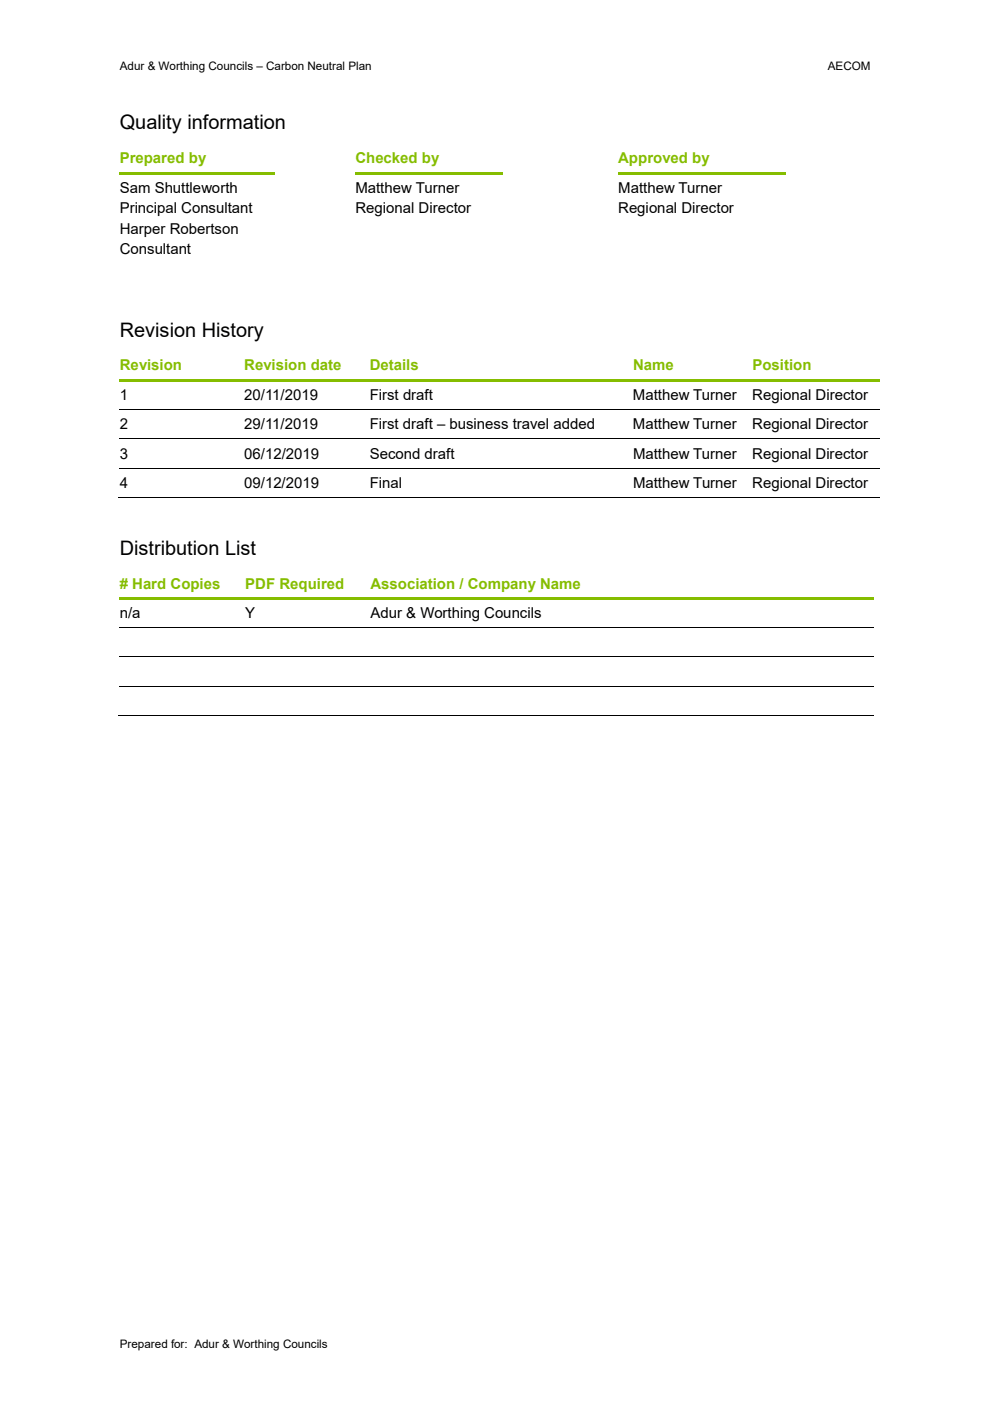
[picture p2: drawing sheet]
<svg xmlns="http://www.w3.org/2000/svg" width="210mm" height="297mm" viewBox="0 0 210 297" stroke-linecap="round" stroke-linejoin="round" font-family="sans-serif">
<defs><g id="words">
<g font-size="4.2">
<text x="25.4" y="27.4">Quality information</text>
<text x="25.4" y="71.4">Revision History</text>
<text x="25.4" y="117.6">Distribution List</text>
</g>
<g font-size="3.2" fill="#85bd00">
<text x="25.4" y="34.6">Prepared by</text>
<text x="75.4" y="34.6">Checked by</text>
<text x="131.1" y="34.6">Approved by</text>
<text x="25.4" y="78.5">Revision</text>
<text x="51.8" y="78.5">Revision date</text>
<text x="78.4" y="78.5">Details</text>
<text x="134.3" y="78.5">Name</text>
<text x="159.6" y="78.5">Position</text>
<text x="25.4" y="124.8"># Hard Copies</text>
<text x="52" y="124.8">PDF Required</text>
<text x="78.6" y="124.8">Association / Company Name</text>
</g>
<g font-size="3.2">
<text x="25.4" y="40.8">Sam Shuttleworth</text>
<text x="75.4" y="40.8">Matthew Turner</text>
<text x="131.1" y="40.8">Matthew Turner</text>
<text x="25.4" y="45.2">Principal Consultant</text>
<text x="75.4" y="45.2">Regional Director</text>
<text x="131.1" y="45.2">Regional Director</text>
<text x="25.4" y="49.5">Harper Robertson</text>
<text x="25.4" y="53.9">Consultant</text>
<text x="25.4" y="84.8">1</text>
<text x="51.8" y="84.8">20/11/2019</text>
<text x="78.4" y="84.8">First draft</text>
<text x="134.3" y="84.8">Matthew Turner</text>
<text x="159.6" y="84.8">Regional Director</text>
<text x="25.4" y="91">2</text>
<text x="51.8" y="91">29/11/2019</text>
<text x="78.4" y="91">First draft – business travel added</text>
<text x="134.2" y="91">Matthew Turner</text>
<text x="159.6" y="91">Regional Director</text>
<text x="25.4" y="97.2">3</text>
<text x="51.8" y="97.2">06/12/2019</text>
<text x="78.4" y="97.2">Second draft</text>
<text x="134.3" y="97.2">Matthew Turner</text>
<text x="159.6" y="97.2">Regional Director</text>
<text x="25.4" y="103.5">4</text>
<text x="51.8" y="103.5">09/12/2019</text>
<text x="78.4" y="103.5">Final</text>
<text x="134.3" y="103.5">Matthew Turner</text>
<text x="159.6" y="103.5">Regional Director</text>
<text x="25.4" y="131">n/a</text>
<text x="52" y="131">Y</text>
<text x="78.6" y="131">Adur &amp; Worthing Councils</text>
</g>
<g font-size="2.5">
<text x="25.4" y="14.8">Adur &amp; Worthing Councils – Carbon Neutral Plan</text>
<text x="175.6" y="14.8">AECOM</text>
<text x="25.4" y="285.8">Prepared for: Adur &amp; Worthing Councils</text>
</g>
</g></defs>
<g fill="#85bd00">
<path d="M25.4 36.5h32.9v.5h-32.9z"/>
<path d="M75.4 36.5h31.3v.5h-31.3z"/>
<path d="M131.1 36.5h35.5v.5h-35.5z"/>
<path d="M25.4 80.5h161.2v.5h-161.2z"/>
</g>
<path d="M25.4 86.8h161.2M25.4 93h161.2M25.4 99.2h161.2M25.1 105.5h161.5" fill="none" stroke="#000" stroke-width=".21"/>
<path d="M134 105.4h.2v.1h-.2z" fill="#000"/>
<path d="M25.4 126.7h160v.5h-160z" fill="#85bd00"/>
<path d="M25.4 133h160M25.4 139.2h160M25.1 151.7h160.3M25.4 145.5h160" fill="none" stroke="#000" stroke-width=".21"/>
<use href="#words"/>
</svg>
